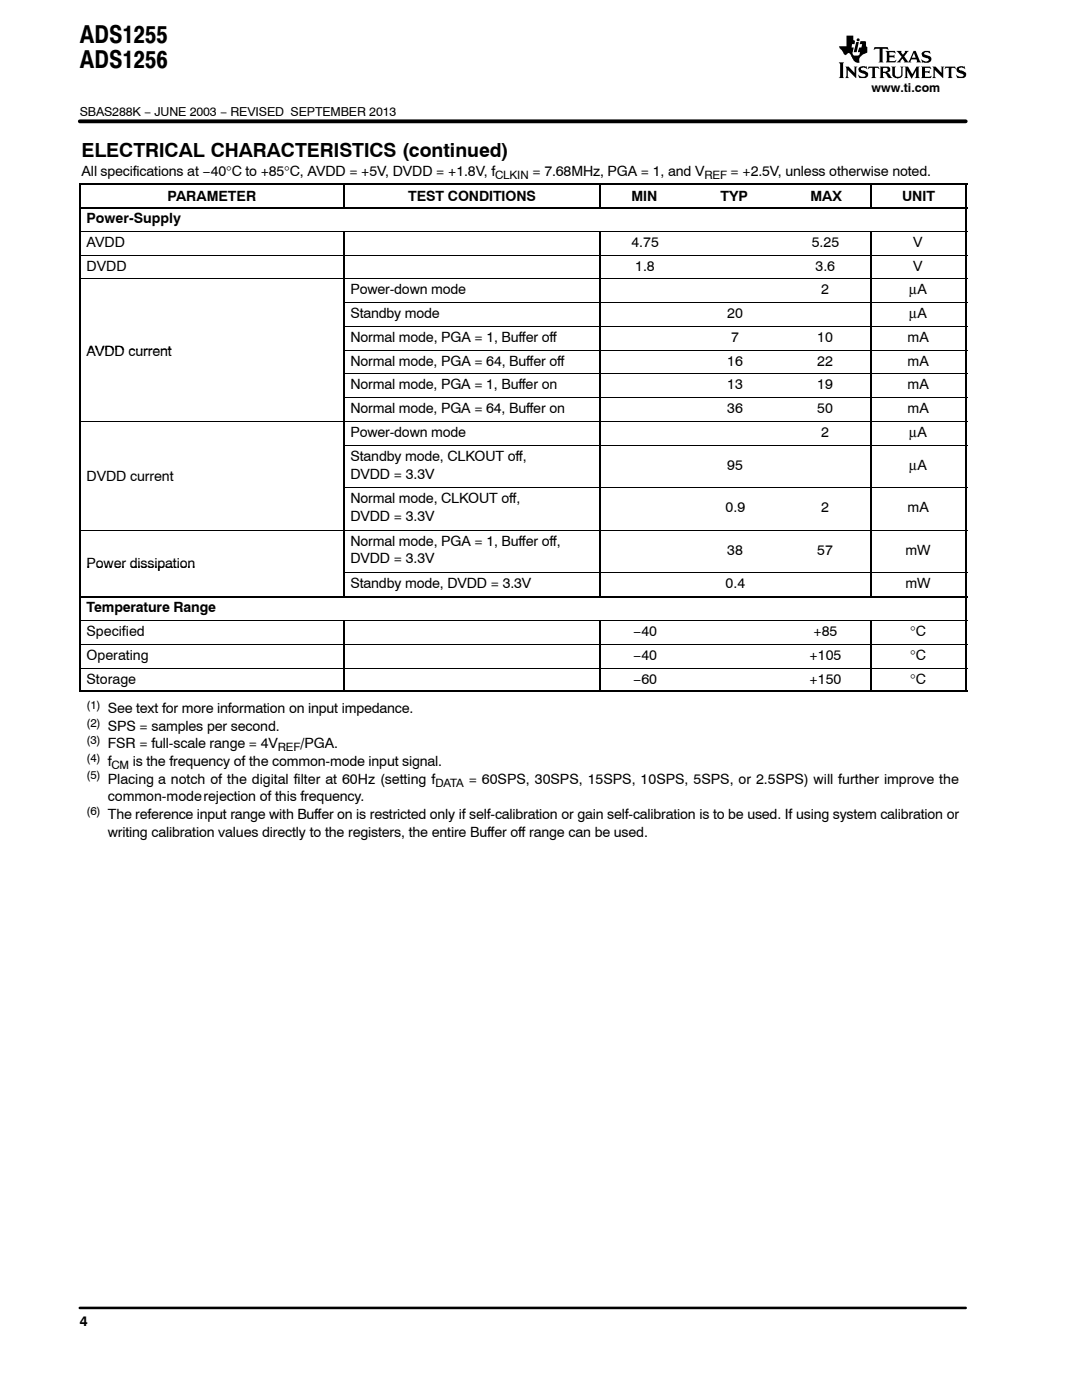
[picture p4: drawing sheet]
<svg xmlns="http://www.w3.org/2000/svg" width="216mm" height="279mm" viewBox="0 0 216 279" stroke-linecap="round" stroke-linejoin="round" font-family="sans-serif">
<defs><g id="words">
<g font-size="4.9">
<text x="15.9" y="8.6">ADS1255</text>
<text x="15.9" y="13.5">ADS1256</text>
</g>
<text font-size="3.9" x="16.3" y="31.4">ELECTRICAL CHARACTERISTICS (continued)</text>
<g font-size="2.8">
<text x="16.3" y="35.1">All specifications at −40°C to +85°C, AVDD = +5V, DVDD = +1.8V, f</text>
<text x="106.3" y="35.1">= 7.68MHz, PGA = 1, and V</text>
<text x="145.8" y="35.1">= +2.5V, unless otherwise noted.</text>
<text x="33.4" y="40">PARAMETER</text>
<text x="81.4" y="40">TEST CONDITIONS</text>
<text x="126" y="40">MIN</text>
<text x="143.8" y="40">TYP</text>
<text x="161.7" y="40">MAX</text>
<text x="180" y="40">UNIT</text>
<text x="17.3" y="44.4">Power-Supply</text>
<text x="17.3" y="49.3">AVDD</text>
<text x="126" y="49.3">4.75</text>
<text x="162" y="49.3">5.25</text>
<text x="182.2" y="49.3">V</text>
<text x="17.3" y="54">DVDD</text>
<text x="69.9" y="58.8">Power-down mode</text>
<text x="126.7" y="54">1.8</text>
<text x="162.7" y="54">3.6</text>
<text x="163.8" y="58.8">2</text>
<text x="181.4" y="58.8">μA</text>
<text x="182.2" y="54">V</text>
<text x="69.9" y="63.5">Standby mode</text>
<text x="145.1" y="63.5">20</text>
<text x="181.4" y="63.5">μA</text>
<text x="17.3" y="71">AVDD current</text>
<text x="69.9" y="68.2">Normal mode, PGA = 1, Buffer off</text>
<text x="145.9" y="68.2">7</text>
<text x="163.1" y="68.2">10</text>
<text x="181.1" y="68.2">mA</text>
<text x="69.9" y="73">Normal mode, PGA = 64, Buffer off</text>
<text x="69.9" y="77.7">Normal mode, PGA = 1, Buffer on</text>
<text x="145.1" y="73">16</text>
<text x="145.1" y="77.7">13</text>
<text x="163.1" y="73">22</text>
<text x="163.1" y="77.7">19</text>
<text x="181.1" y="73">mA</text>
<text x="181.1" y="77.7">mA</text>
<text x="69.9" y="82.5">Normal mode, PGA = 64, Buffer on</text>
<text x="145.1" y="82.5">36</text>
<text x="163.1" y="82.5">50</text>
<text x="181.1" y="82.5">mA</text>
<text x="69.9" y="87.2">Power-down mode</text>
<text x="163.8" y="87.2">2</text>
<text x="181.4" y="87.2">μA</text>
<text x="69.9" y="91.9">Standby mode, CLKOUT off,</text>
<text x="69.9" y="95.5">DVDD = 3.3V</text>
<text x="145.1" y="93.8">95</text>
<text x="181.4" y="93.8">μA</text>
<text x="17.3" y="96">DVDD current</text>
<text x="69.9" y="100.4">Normal mode, CLKOUT off,</text>
<text x="69.9" y="104">DVDD = 3.3V</text>
<text x="144.8" y="102.3">0.9</text>
<text x="163.8" y="102.3">2</text>
<text x="181.1" y="102.3">mA</text>
<text x="17.3" y="113.3">Power dissipation</text>
<text x="69.9" y="108.9">Normal mode, PGA = 1, Buffer off,</text>
<text x="69.9" y="112.4">DVDD = 3.3V</text>
<text x="145.1" y="110.7">38</text>
<text x="163.1" y="110.7">57</text>
<text x="180.7" y="110.7">mW</text>
<text x="69.9" y="117.3">Standby mode, DVDD = 3.3V</text>
<text x="144.8" y="117.3">0.4</text>
<text x="180.7" y="117.3">mW</text>
<text x="17.3" y="122.2">Temperature Range</text>
<text x="17.3" y="126.9">Specified</text>
<text x="17.3" y="131.7">Operating</text>
<text x="126.3" y="126.9">−40</text>
<text x="126.3" y="131.7">−40</text>
<text x="161.5" y="131.7">+105</text>
<text x="162.3" y="126.9">+85</text>
<text x="181.6" y="126.9">°C</text>
<text x="181.6" y="131.7">°C</text>
<text x="17.3" y="136.5">Storage</text>
<text x="126.3" y="136.5">−60</text>
<text x="161.5" y="136.5">+150</text>
<text x="181.6" y="136.5">°C</text>
<text x="21.5" y="142.3">See text for more information on input impedance.</text>
<text x="21.5" y="145.9">SPS = samples per second.</text>
<text x="21.5" y="149.4">FSR = full-scale range = 4V</text>
<text x="59.9" y="149.4">/PGA.</text>
<text x="21.5" y="152.9">f</text>
<text x="26.5" y="152.9">is the frequency of the common-mode input signal.</text>
<text x="21.5" y="156.4">Placing a notch of the digital filter at 60Hz (setting f</text>
<text x="21.5" y="159.9">common-moderejection of this frequency.</text>
<text x="93.5" y="156.4">= 60SPS, 30SPS, 15SPS, 10SPS, 5SPS, or 2.5SPS) will further improve the</text>
<text x="21.5" y="163.4">The reference input range with Buffer on is restricted only if self-calibration or gain self-calibration is to be used. If using system calibration or</text>
<text x="21.5" y="167">writing calibration values directly to the registers, the entire Buffer off range can be used.</text>
<text x="15.9" y="264.7">4</text>
</g>
<g font-size="2.5">
<text x="15.9" y="23.2">SBAS288K − JUNE 2003 − REVISED SEPTEMBER 2013</text>
<text x="173.9" y="18.5">www.ti.com</text>
</g>
<g font-size="2.3">
<text x="98.8" y="35.7">CLKIN</text>
<text x="140.5" y="35.7">REF</text>
<text x="17.3" y="141.5">(1)</text>
<text x="17.3" y="145">(2)</text>
<text x="17.3" y="148.5">(3)</text>
<text x="55.5" y="149.9">REF</text>
<text x="17.3" y="152.1">(4)</text>
<text x="17.3" y="155.5">(5)</text>
<text x="22.3" y="153.5">CM</text>
<text x="86.9" y="157">DATA</text>
<text x="17.3" y="162.6">(6)</text>
</g>
</g></defs>
<path d="M15.9 24.2h176.8" fill="none" stroke="#000" stroke-width=".76"/>
<g fill="#000">
<path d="M170.9 8.4h.5l-.5 2h-.6z"/>
<path d="M170.9 7.8a.33 .33 0 0 1 .5 0 .33 .33 0 0 1 0 .4h-.4z" fill-rule="evenodd"/>
<path d="M168.9 7.1h1.4v.9l.3 .1-.1 .7h-.5l-.1 .7h.4l-.2 .9 .2 .7 1.2-.1 .1-.6h-.4v-.2l.3-.7h.4l.1-.7h-.5l.2-.6 1.1 .1v.9l.3 .2v1.1l-.9 .3-.6 .5-.1 .4v.8l-.9-.1-.8-1.1a.53 .53 0 0 0-.2-.6 .53 .53 0 0 0-.6 .1 .46 .46 0 0 1-.5 .1 .46 .46 0 0 1-.3-.5l-.6-.7-.2-.5h1.5z" fill-rule="evenodd"/>
<path d="M176.7 10.2h1.9l.1 .5-.4-.3h-.8v.7h.8l.2-.2v.7l-.2-.2h-.8v.8h1.1l.3-.3-.3 .5h-1.9l.3-.2v-1.8z" fill-rule="evenodd"/>
<path d="M178.9 10.2h1l-.1 .3 .4 .4 .4-.5-.1-.2h.9l-1 1.1 .8 1.1 .2-.3 .9-1.9h.4l.9 2 .3 .2h-1.1h.2l-.1-.5h-1l-.2 .3 .2 .2h-1.6l.2-.1-.4-.6-.4 .5v.2h-.8l1-1.1z" fill-rule="evenodd"/>
<path d="M184 10.5l.5-.3h1l.1 .6-.4-.4h-.6l-.2 .2v.2l.5 .2a.82 .82 0 0 1 .8 .4 .82 .82 0 0 1 0 .9l-.4 .2h-1.2l-.3-.6 .5 .3 .7 .1 .3-.3-.2-.4a1.01 1.01 0 0 1-1.2-1z" fill-rule="evenodd"/>
</g>
<path d="M182.4 10.6l.3 .9h-.8z" fill="#fff"/>
<g fill="#000">
<path d="M167.4 12.4h1l-.2 .2v2.8l.2 .2h-1l.2-.3v-2.5z" fill-rule="evenodd"/>
<path d="M168.7 13.3h.6l1.2 1.3v-1.2l-.2-.1h.8l-.2 .2v2.1l-1.7-1.6v1.4l.2 .2h-.7l.2-.4v-1.6z" fill-rule="evenodd"/>
<path d="M171.4 13.5h.1a1.34 1.34 0 0 1 1.3-.2l.1-.1 .2 .6-.3-.2a.83 .83 0 0 0-1 0l.1 .4 .6 .1a.79 .79 0 0 1 .6 1.1v.1l-.4 .3h-1.2l-.3-.7 .7 .4 .7-.1a.26 .26 0 0 0 .1-.2 .26 .26 0 0 0-.2-.3l-.3-.1a.82 .82 0 0 1-.8-1.1z" fill-rule="evenodd"/>
<path d="M173.3 13.3h2l.2 .5-.3-.3h-.6v1.9l.2 .2h-1l.3-.3v-1.8h-.6l-.4 .3z" fill-rule="evenodd"/>
<path d="M175.5 13.3h1.8l.2 .2 .1 .6-.6 .4 1.1 1.1h-.6l-.4-.3a.88 .88 0 0 0-.9-.7v.7l.2 .3h-.9l.2-.2v-2z" fill-rule="evenodd"/>
<path d="M177.8 13.3h1l-.2 .2v1.5l.2 .3h.7l.2-.1 .1-1.7-.2-.2h.7l-.2 .2v1.3a.95 .95 0 0 1-1.5 .7l-.5-.4v-1.6z" fill-rule="evenodd"/>
<path d="M180.4 13.3h.8l.8 1.5 .9-1.5h.7l-.3 .2v1.9l.3 .2h-1.1l.3-.3v-1.2l-.9 1.6-.9-1.6v1.3l.2 .2h-.8l.3-.2v-1.9z" fill-rule="evenodd"/>
<path d="M183.8 13.3h1.8l.2 .4v.1l-.3-.3h-.9v.7h.7l.2-.1v.5l-.3-.1h-.6v.8h.9l.4-.2-.1 .5h-2l.2-.2v-2z" fill-rule="evenodd"/>
<path d="M186 13.3h.7l1.2 1.3v-1.2l-.2-.1h.8l-.3 .2v2.1l-1.7-1.6v1.4l.3 .2h-.8l.3-.3v-1.8z" fill-rule="evenodd"/>
<path d="M188.6 13.3h2l.2 .5-.4-.3-.6 .1v1.7l.3 .3h-1l.2-.2v-1.9h-.6l-.2 .3z" fill-rule="evenodd"/>
<path d="M190.9 13.5h.1a1.34 1.34 0 0 1 1.4-.2v-.1l.2 .6-.2-.2a.83 .83 0 0 0-1.1 0l.1 .4 .6 .1a.79 .79 0 0 1 .7 1.1v.1l-.4 .3h-1.3l-.2-.7 .6 .4 .7-.1a.26 .26 0 0 0 .2-.2 .26 .26 0 0 0-.3-.3l-.2-.1a.82 .82 0 0 1-.9-1.1z" fill-rule="evenodd"/>
</g>
<path d="M176.3 13.5h.7l.1 .2v.4l-.3 .2h-.6z" fill-rule="evenodd" fill="#fff"/>
<path d="M174.5 9.4h2.6l.1 .6-.3-.3h-.8v2.6l.3 .1h-1.1l.2-.1v-2.6h-.8l-.3 .3z" fill-rule="evenodd" fill="#000"/>
<path d="M15.9 261h176.8" fill="none" stroke="#000" stroke-width=".51"/>
<g fill="none" stroke="#000" stroke-width=".25">
<path d="M15.9 36.7h177.1M16 36.6v82.4M68.7 36.6v4.7M119.8 36.6v4.7M173.8 36.6v4.7M192.8 36.6v82.4M15.9 41.4h177.1M68.7 46.1v72.9M119.8 46.1v72.9M173.8 46.1v72.9M15.9 119.2h177.1M16 119v9.5"/>
<path d="M192.8 119v9.5M15.9 138h177.1M16 128.6v9.5M68.7 123.8v4.7M68.7 128.6v9.5M119.8 123.8v4.7M119.8 128.6v9.5M173.8 123.8v4.7M173.8 128.6v9.5M192.8 128.6v9.5"/>
</g>
<g fill="none" stroke="#000" stroke-width=".2">
<path d="M15.9 46.2h177.1M15.9 50.9h177.1M15.9 55.7h177.1M68.6 60.4h124.4M68.6 65.2h124.4M68.6 69.9h124.4M68.6 74.6h124.4M68.6 79.4h124.4M15.9 84.1h177.1M68.6 88.9h124.4M68.6 97.3h124.4M15.9 105.8h177.1"/>
<path d="M68.6 114.3h124.4M15.9 123.8h177.1M15.9 128.7h177.1M15.9 133.4h177.1"/>
</g>
<use href="#words"/>
</svg>
